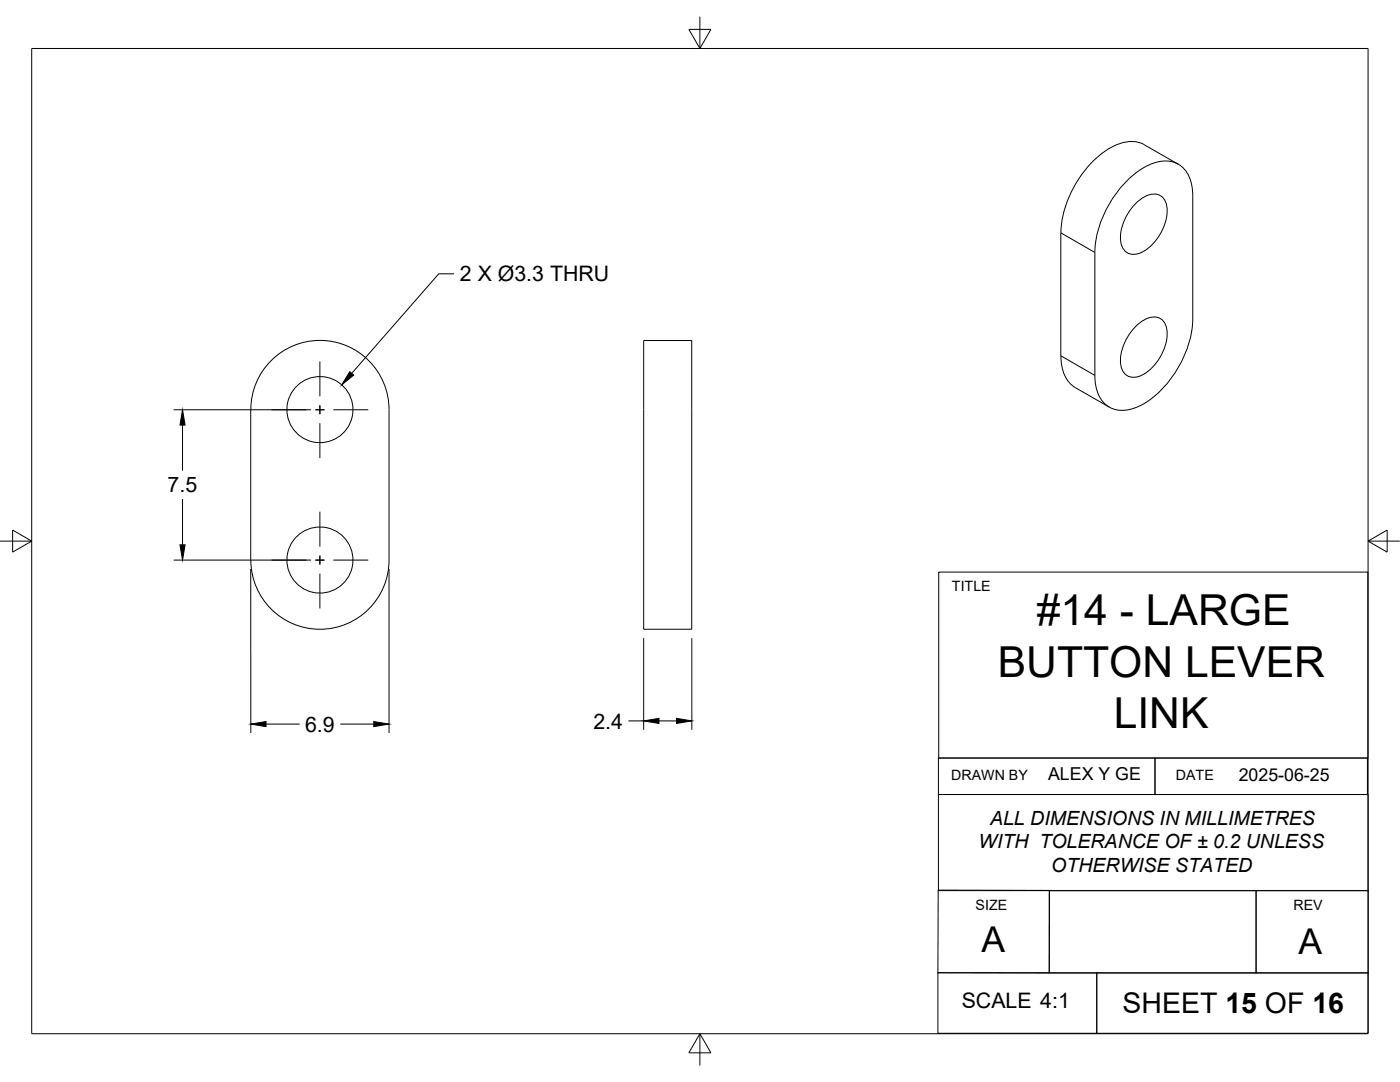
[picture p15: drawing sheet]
<svg xmlns="http://www.w3.org/2000/svg" width="279mm" height="216mm" viewBox="0 0 279 216" stroke-linecap="round" stroke-linejoin="round" font-family="sans-serif">
<defs><g id="words">
<g font-size="8.5">
<text x="206.9" y="124.8">#14 - LARGE</text>
<text x="199.1" y="135.1">BUTTON LEVER</text>
<text x="222.3" y="145.2">LINK</text>
</g>
<g font-size="7.1">
<text x="195.9" y="190.1">A</text>
<text x="259.1" y="190.4">A</text>
</g>
<text font-size="5.7" x="224" y="202.2">SHEET 15 OF 16</text>
<g font-size="4.3">
<text x="91.8" y="56.1">2 X Ø3.3 THRU</text>
<text x="33.4" y="98.3">7.5</text>
<text x="60.9" y="146">6.9</text>
<text x="118.4" y="145.4">2.4</text>
<text x="191.9" y="201.2">SCALE 4:1</text>
</g>
<g font-size="3.9">
<text x="197.6" y="164.6">ALL DIMENSIONS IN MILLIMETRES</text>
<text x="195.3" y="169.3">WITH TOLERANCE OF ± 0.2 UNLESS</text>
<text x="209.8" y="174">OTHERWISE STATED</text>
</g>
<g font-size="3.5">
<text x="209.2" y="155.7">ALEX Y GE</text>
<text x="247.2" y="155.8">2025-06-25</text>
</g>
<g font-size="2.8">
<text x="190" y="118">TITLE</text>
<text x="189.8" y="155.6">DRAWN BY</text>
<text x="234.7" y="155.6">DATE</text>
<text x="194.7" y="181.5">SIZE</text>
<text x="258.1" y="181.6">REV</text>
</g>
</g></defs>
<!-- layer: Visible -->
<g fill="none" stroke="#000" stroke-width=".2">
<path d="M228.4 28.9l6.8 3.9M228.4 28.9a6.6 6.6 0 0 0-6.5 .5 21.4 21.4 0 0 0-10.2 17.1M211.7 46.5v24.5M218.5 50.4a21.5 21.5 0 0 1 9.8-17 6.8 6.8 0 0 1 7.3-.4 7.2 7.2 0 0 1 2.4 6.1v24.5a21.5 21.5 0 0 1-9.7 17 6.8 6.8 0 0 1-7.3 .4 7.2 7.2 0 0 1-2.5-6.1v-24.5M226.4 40.9a5.4 5.4 0 0 1 4.4-2.1 3 3 0 0 1 2.1 3.5 9.9 9.9 0 0 1-5.6 8.3 2.61 2.61 0 0 1-3.7-2.5 9.9 9.9 0 0 1 2.8-7.2zM54.6 71.5a13.8 13.8 0 0 1 14.9-2.4 13.8 13.8 0 0 1 8.1 12.6v30a13.8 13.8 0 0 1-13.8 13.9 13.8 13.8 0 0 1-13.7-13.9v-30a13.8 13.8 0 0 1 4.5-10.2zM128.5 67.9h9.5v57.7h-9.5zM211.7 71a7.1 7.1 0 0 0 2.9 6.3l6.8 3.9M226.4 65.4a5.4 5.4 0 0 1 4.4-2.1 3 3 0 0 1 2.1 3.5 9.9 9.9 0 0 1-5.6 8.3 2.61 2.61 0 0 1-3.7-2.4 9.9 9.9 0 0 1 2.8-7.3z"/>
<circle cx="63.8" cy="81.7" r="6.6"/>
<circle cx="63.8" cy="111.8" r="6.6"/>
</g>
<!-- layer: Visible Narrow -->
<path d="M211.7 46.5l6.8 3.9M211.7 71l6.8 3.9" fill="none" stroke="#000" stroke-width=".2"/>
<!-- layer: Titleblock -->
<path d="M187.3 114.2h85.7v37.1h-85.7zM187.3 151.3h43.2v7.2h-43.2zM187.3 158.5h85.7v19.2h-85.7zM230.5 151.3h42.4v7.2h-42.4zM187.2 177.6l22.2 .1v16.5l-22.2-.1zM209.4 177.7h41.3v16.5h-41.3zM250.7 177.7h22.3v16.5h-22.3zM187.2 194.1h31.7v12.1h-31.7zM218.9 194.1h54.1v12.1h-54.1z" fill="none" stroke="#000" stroke-width=".2"/>
<!-- layer: Smart Centers -->
<path d="M63.8 72.1v7M54.2 81.8h7M62.9 81.8h1.8M63.8 80.9v1.8M63.8 84.4v7M66.5 81.8h7M54.2 111.8h7M62.9 111.8h1.8M63.8 102.1v7M63.8 110.9v1.7M63.8 114.4v7M66.5 111.8h7" fill="none" stroke="#000" stroke-width=".2"/>
<!-- layer: Border -->
<path d="M6.3 9.7h266.7v196.6h-266.7zM137.5 5.9h4.4l-2.2 3.8zM139.7 3.3v6.4M0 108h6.3M2.5 105.8l3.8 2.2-3.8 2.2zM273 108l3.8-2.2v4.4zM273 108h6.4M139.7 206.3v6.3M139.7 206.3l2.2 3.8h-4.4z" fill="none" stroke="#000" stroke-width=".2"/>
<!-- layer: FD_Dimensions -->
<g fill="none" stroke="#000" stroke-width=".2">
<path d="M90.6 54.6h-3l-17.4 19.9M34.6 81.8h27.5M36.4 84.8v9.1M36.4 99.6v9.1M34.6 111.8h27.5M50 113.5l.1 32.8M77.6 113.5v32.8M128.5 127.3v18.3M138.1 127.3v18.3M53.1 144.5h6.7M67.9 144.5h6.7M125.4 143.8h3.1"/>
<path d="M131.5 143.8h3.5"/>
</g>
<path d="M69.8 74.2l.8 .6-2.4 2zM36.4 81.8l.5 3h-1zM35.9 108.7h1l-.5 3.1zM50.1 144.5l3-.5v1zM74.6 144l3 .5-3 .5zM128.5 143.8l3-.5v1.1zM135 143.3l3.1 .5-3.1 .6z" fill="#000" stroke="#000" stroke-width=".2"/>
<use href="#words"/>
</svg>
